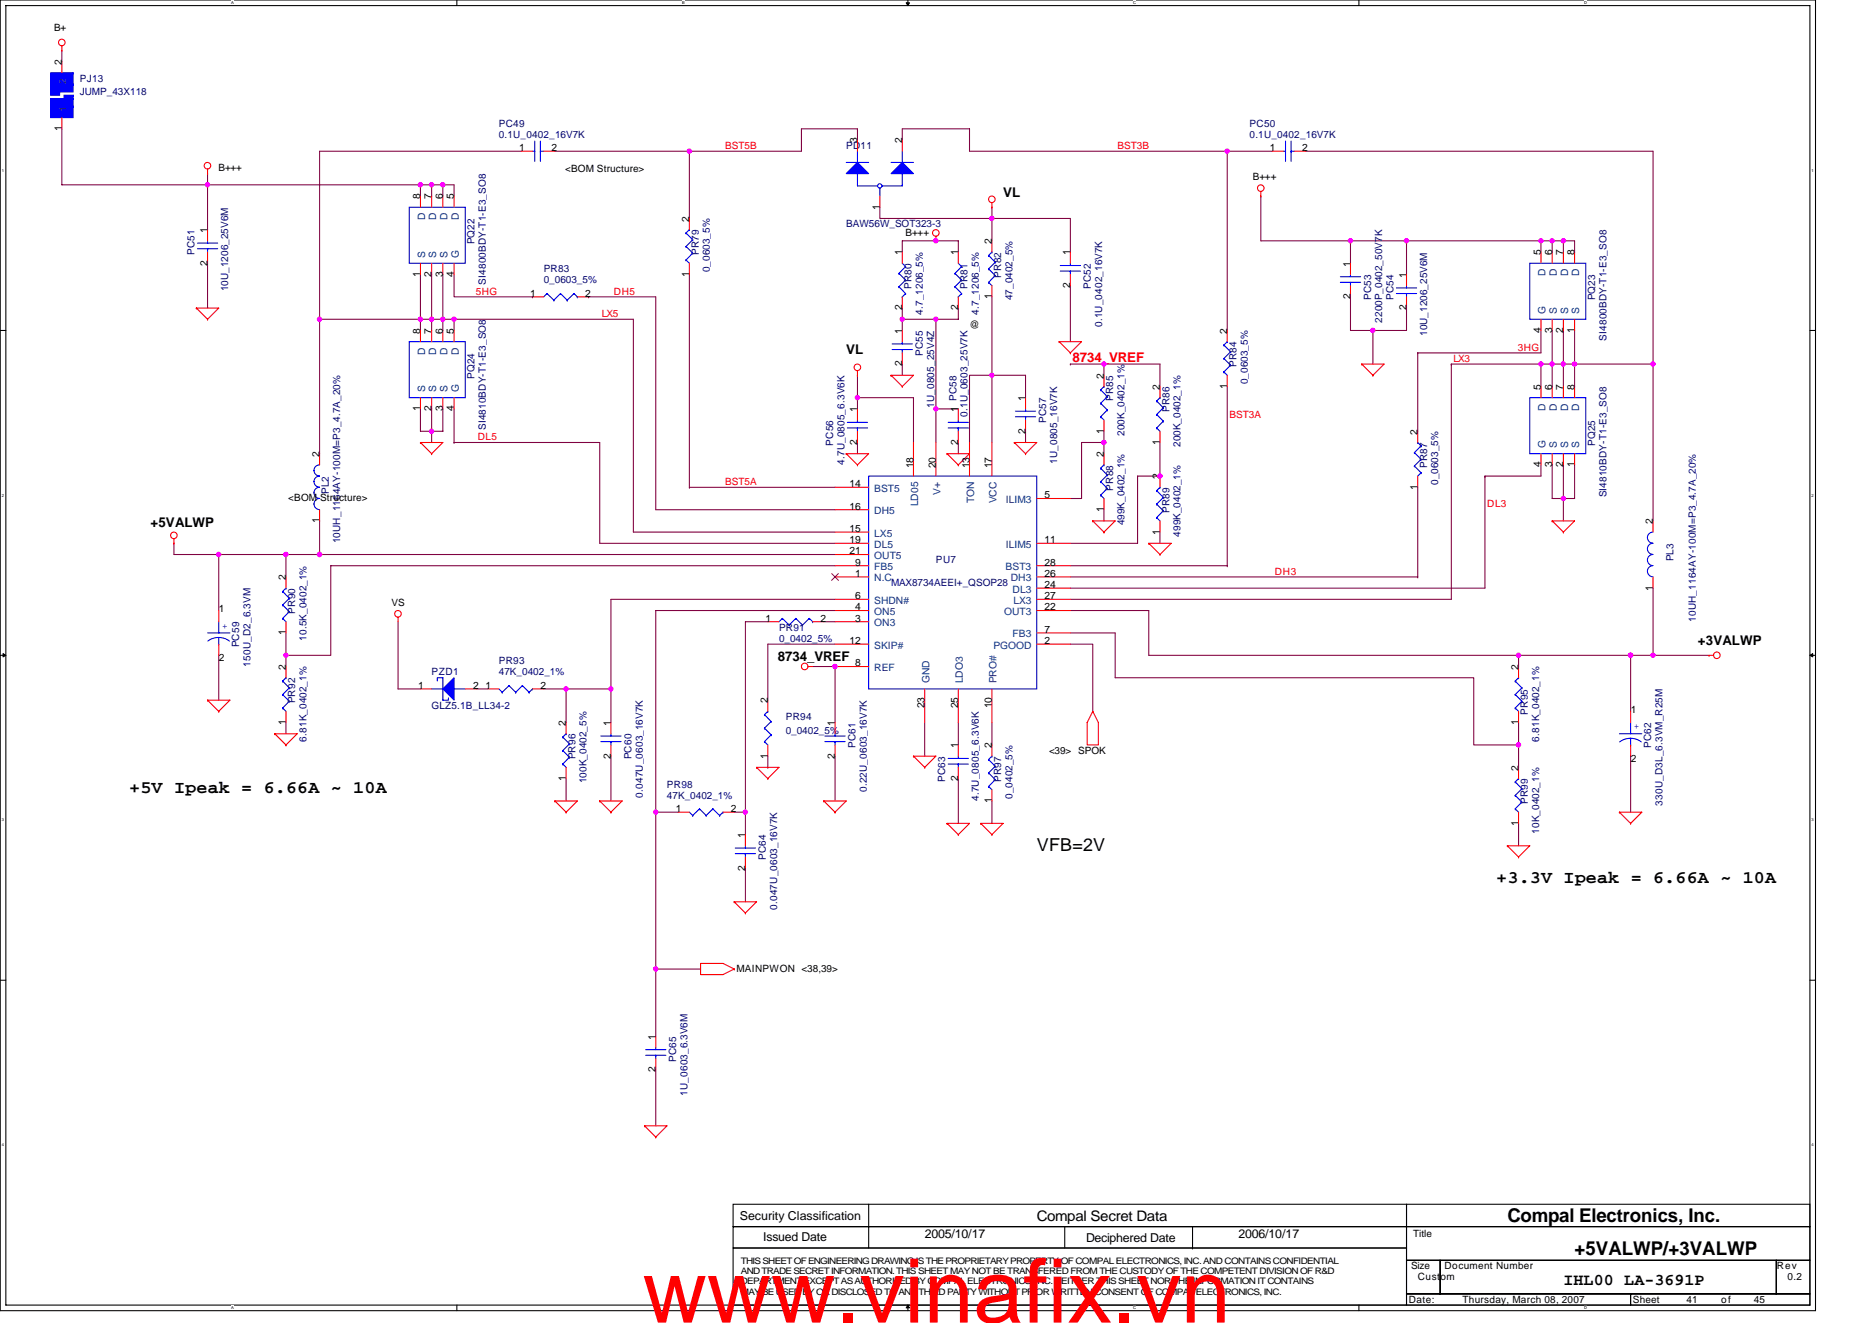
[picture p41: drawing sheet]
<svg xmlns="http://www.w3.org/2000/svg" width="297mm" height="210mm" viewBox="0 0 297 210" stroke-linecap="round" stroke-linejoin="round" font-family="sans-serif">
<defs><g id="words">
<text font-size="14.1" fill="#f00" x="102" y="209.9">www.vinafix.vn</text>
<g font-size="3">
<text x="239.2" y="193.9">Compal Electronics, Inc.</text>
<text x="249.8" y="199.3">+5VALWP/+3VALWP</text>
</g>
<g font-size="2.8">
<text x="20.5" y="125.9">+5V Ipeak = 6.66A ~ 10A</text>
<text x="164.5" y="135">VFB=2V</text>
<text x="237.4" y="140.1">+3.3V Ipeak = 6.66A ~ 10A</text>
</g>
<text font-size="2.6" x="248.1" y="204">IHL00 LA-3691P</text>
<text font-size="2.3" x="164.5" y="193.7">Compal Secret Data</text>
<g font-size="2.1">
<text x="159.2" y="31.3">VL</text>
<text x="134.3" y="56.2">VL</text>
<text x="23.9" y="83.6">+5VALWP</text>
<text x="123.4" y="104.9">8734_VREF</text>
<text x="269.4" y="102.4">+3VALWP</text>
</g>
<text font-size="2.1" fill="#f00" x="170.2" y="57.4">8734_VREF</text>
<g font-size="1.9">
<text x="117.4" y="193.6">Security Classification</text>
<text x="121.1" y="197">Issued Date</text>
<text x="146.7" y="196.4">2005/10/17</text>
<text x="172.3" y="197.2">Deciphered Date</text>
<text x="196.5" y="196.4">2006/10/17</text>
</g>
<g font-size="1.6">
<text x="8.6" y="5">B+</text>
<text x="9.8" y="10.3" transform="rotate(-90 9.8 10.3)">2</text>
<text x="9.8" y="20.8" transform="rotate(-90 9.8 20.8)">1</text>
<text x="82.4" y="24">1</text>
<text x="87.5" y="24">2</text>
<text x="136" y="22.8" transform="rotate(-90 136 22.8)">3</text>
<text x="143.1" y="22.8" transform="rotate(-90 143.1 22.8)">2</text>
<text x="201.5" y="24">1</text>
<text x="206.6" y="24">2</text>
<text x="34.7" y="27.2">B+++</text>
<text x="89.7" y="27.4">&lt;BOM Structure&gt;</text>
<text x="198.8" y="28.6">B+++</text>
<text x="66.7" y="31.6" transform="rotate(-90 66.7 31.6)">8</text>
<text x="68.5" y="31.6" transform="rotate(-90 68.5 31.6)">7</text>
<text x="70.2" y="31.6" transform="rotate(-90 70.2 31.6)">6</text>
<text x="72" y="31.6" transform="rotate(-90 72 31.6)">5</text>
<text x="109.4" y="35.2" transform="rotate(-90 109.4 35.2)">2</text>
<text x="139.6" y="33.3" transform="rotate(-90 139.6 33.3)">1</text>
<text x="32.9" y="37" transform="rotate(-90 32.9 37)">1</text>
<text x="143.1" y="40.5" transform="rotate(-90 143.1 40.5)">1</text>
<text x="143.7" y="37.5">B+++</text>
<text x="152" y="40.5" transform="rotate(-90 152 40.5)">1</text>
<text x="157.4" y="38.8" transform="rotate(-90 157.4 38.8)">2</text>
<text x="169.8" y="40.5" transform="rotate(-90 169.8 40.5)">1</text>
<text x="244.5" y="40.5" transform="rotate(-90 244.5 40.5)">5</text>
<text x="246.3" y="40.5" transform="rotate(-90 246.3 40.5)">6</text>
<text x="248" y="40.5" transform="rotate(-90 248 40.5)">7</text>
<text x="249.8" y="40.5" transform="rotate(-90 249.8 40.5)">8</text>
<text x="32.9" y="42.2" transform="rotate(-90 32.9 42.2)">2</text>
<text x="66.7" y="43.9" transform="rotate(-90 66.7 43.9)">1</text>
<text x="68.5" y="43.9" transform="rotate(-90 68.5 43.9)">2</text>
<text x="70.2" y="43.9" transform="rotate(-90 70.2 43.9)">3</text>
<text x="72" y="43.9" transform="rotate(-90 72 43.9)">4</text>
<text x="84.1" y="47.1">1</text>
<text x="92.9" y="47.1">2</text>
<text x="109.4" y="43.9" transform="rotate(-90 109.4 43.9)">1</text>
<text x="157.4" y="47.5" transform="rotate(-90 157.4 47.5)">1</text>
<text x="169.8" y="45.7" transform="rotate(-90 169.8 45.7)">2</text>
<text x="214.3" y="47.5" transform="rotate(-90 214.3 47.5)">2</text>
<text x="214.3" y="42.3" transform="rotate(-90 214.3 42.3)">1</text>
<text x="223.2" y="44.1" transform="rotate(-90 223.2 44.1)">1</text>
<text x="66.7" y="53" transform="rotate(-90 66.7 53)">8</text>
<text x="68.5" y="53" transform="rotate(-90 68.5 53)">7</text>
<text x="70.2" y="53" transform="rotate(-90 70.2 53)">6</text>
<text x="72" y="53" transform="rotate(-90 72 53)">5</text>
<text x="143.1" y="53" transform="rotate(-90 143.1 53)">1</text>
<text x="143.1" y="49.3" transform="rotate(-90 143.1 49.3)">2</text>
<text x="152" y="49.3" transform="rotate(-90 152 49.3)">2</text>
<text x="153.8" y="52.1">@</text>
<text x="194.7" y="53" transform="rotate(-90 194.7 53)">2</text>
<text x="223.2" y="49.3" transform="rotate(-90 223.2 49.3)">2</text>
<text x="244.5" y="52.8" transform="rotate(-90 244.5 52.8)">4</text>
<text x="246.3" y="52.8" transform="rotate(-90 246.3 52.8)">3</text>
<text x="248" y="52.8" transform="rotate(-90 248 52.8)">2</text>
<text x="249.8" y="52.8" transform="rotate(-90 249.8 52.8)">1</text>
<text x="143.1" y="58.2" transform="rotate(-90 143.1 58.2)">2</text>
<text x="66.7" y="65.3" transform="rotate(-90 66.7 65.3)">1</text>
<text x="68.5" y="65.3" transform="rotate(-90 68.5 65.3)">2</text>
<text x="70.2" y="65.3" transform="rotate(-90 70.2 65.3)">3</text>
<text x="72" y="65.3" transform="rotate(-90 72 65.3)">4</text>
<text x="136" y="65.4" transform="rotate(-90 136 65.4)">1</text>
<text x="152" y="65.4" transform="rotate(-90 152 65.4)">1</text>
<text x="162.7" y="63.6" transform="rotate(-90 162.7 63.6)">1</text>
<text x="175.2" y="60.1" transform="rotate(-90 175.2 60.1)">2</text>
<text x="184" y="61.9" transform="rotate(-90 184 61.9)">2</text>
<text x="194.7" y="61.7" transform="rotate(-90 194.7 61.7)">1</text>
<text x="244.5" y="61.9" transform="rotate(-90 244.5 61.9)">5</text>
<text x="246.3" y="61.9" transform="rotate(-90 246.3 61.9)">6</text>
<text x="248" y="61.9" transform="rotate(-90 248 61.9)">7</text>
<text x="249.8" y="61.9" transform="rotate(-90 249.8 61.9)">8</text>
<text x="136" y="70.6" transform="rotate(-90 136 70.6)">2</text>
<text x="152" y="70.6" transform="rotate(-90 152 70.6)">2</text>
<text x="162.7" y="68.8" transform="rotate(-90 162.7 68.8)">2</text>
<text x="175.2" y="68.8" transform="rotate(-90 175.2 68.8)">1</text>
<text x="184" y="70.6" transform="rotate(-90 184 70.6)">1</text>
<text x="224.9" y="69" transform="rotate(-90 224.9 69)">2</text>
<text x="50.7" y="72.5" transform="rotate(-90 50.7 72.5)">2</text>
<text x="134.8" y="77.3">14</text>
<text x="144.9" y="74.3" transform="rotate(-90 144.9 74.3)">18</text>
<text x="148.5" y="74.3" transform="rotate(-90 148.5 74.3)">20</text>
<text x="153.8" y="74.3" transform="rotate(-90 153.8 74.3)">13</text>
<text x="157.4" y="74.3" transform="rotate(-90 157.4 74.3)">17</text>
<text x="175.2" y="72.5" transform="rotate(-90 175.2 72.5)">2</text>
<text x="184" y="76.1" transform="rotate(-90 184 76.1)">2</text>
<text x="224.9" y="77.7" transform="rotate(-90 224.9 77.7)">1</text>
<text x="244.5" y="74.2" transform="rotate(-90 244.5 74.2)">4</text>
<text x="246.3" y="74.2" transform="rotate(-90 246.3 74.2)">3</text>
<text x="248" y="74.2" transform="rotate(-90 248 74.2)">2</text>
<text x="249.8" y="74.2" transform="rotate(-90 249.8 74.2)">1</text>
<text x="45.7" y="79.5">&lt;BOM Structure&gt;</text>
<text x="50.7" y="83.1" transform="rotate(-90 50.7 83.1)">1</text>
<text x="134.8" y="80.9">16</text>
<text x="165.8" y="79.1">5</text>
<text x="175.2" y="81.3" transform="rotate(-90 175.2 81.3)">1</text>
<text x="262.3" y="83.2" transform="rotate(-90 262.3 83.2)">2</text>
<text x="134.8" y="84.4">15</text>
<text x="134.8" y="86.2">19</text>
<text x="134.8" y="88">21</text>
<text x="135.7" y="89.8">9</text>
<text x="165.8" y="86.2">11</text>
<text x="165.8" y="89.8">28</text>
<text x="184" y="84.8" transform="rotate(-90 184 84.8)">1</text>
<text x="45.4" y="92.1" transform="rotate(-90 45.4 92.1)">2</text>
<text x="135.7" y="95.1">6</text>
<text x="135.7" y="91.5">1</text>
<text x="165.8" y="91.5">26</text>
<text x="165.8" y="95.1">27</text>
<text x="165.8" y="93.3">24</text>
<text x="262.3" y="93.7" transform="rotate(-90 262.3 93.7)">1</text>
<text x="34.7" y="97.1">1</text>
<text x="45.4" y="100.8" transform="rotate(-90 45.4 100.8)">1</text>
<text x="62.1" y="96.2">VS</text>
<text x="121.5" y="98.7">1</text>
<text x="130.2" y="98.7">2</text>
<text x="135.7" y="96.9">4</text>
<text x="135.7" y="98.7">3</text>
<text x="165.8" y="96.9">22</text>
<text x="165.8" y="100.4">7</text>
<text x="34.7" y="104.9">2</text>
<text x="45.4" y="106.3" transform="rotate(-90 45.4 106.3)">2</text>
<text x="134.8" y="102.2">12</text>
<text x="135.7" y="105.8">8</text>
<text x="165.8" y="102.2">2</text>
<text x="240.9" y="106.3" transform="rotate(-90 240.9 106.3)">2</text>
<text x="66.4" y="109.3">1</text>
<text x="75.1" y="109.3">2</text>
<text x="77" y="109.3">1</text>
<text x="85.7" y="109.3">2</text>
<text x="121.8" y="111.7" transform="rotate(-90 121.8 111.7)">2</text>
<text x="146.7" y="112.4" transform="rotate(-90 146.7 112.4)">23</text>
<text x="152" y="112.4" transform="rotate(-90 152 112.4)">25</text>
<text x="157.4" y="112.4" transform="rotate(-90 157.4 112.4)">10</text>
<text x="258.8" y="113.1">1</text>
<text x="45.4" y="115.1" transform="rotate(-90 45.4 115.1)">1</text>
<text x="89.8" y="115.2" transform="rotate(-90 89.8 115.2)">2</text>
<text x="96.9" y="115.2" transform="rotate(-90 96.9 115.2)">1</text>
<text x="132.5" y="115.2" transform="rotate(-90 132.5 115.2)">1</text>
<text x="152" y="118.8" transform="rotate(-90 152 118.8)">1</text>
<text x="157.4" y="118.8" transform="rotate(-90 157.4 118.8)">2</text>
<text x="166.5" y="119.7">&lt;39&gt; SPOK</text>
<text x="240.9" y="115.1" transform="rotate(-90 240.9 115.1)">1</text>
<text x="89.8" y="124" transform="rotate(-90 89.8 124)">1</text>
<text x="96.9" y="120.4" transform="rotate(-90 96.9 120.4)">2</text>
<text x="121.8" y="120.4" transform="rotate(-90 121.8 120.4)">1</text>
<text x="132.5" y="120.4" transform="rotate(-90 132.5 120.4)">2</text>
<text x="152" y="124" transform="rotate(-90 152 124)">2</text>
<text x="240.9" y="122.3" transform="rotate(-90 240.9 122.3)">2</text>
<text x="258.8" y="120.9">2</text>
<text x="107.2" y="128.9">1</text>
<text x="116" y="128.9">2</text>
<text x="157.4" y="127.5" transform="rotate(-90 157.4 127.5)">1</text>
<text x="240.9" y="131.1" transform="rotate(-90 240.9 131.1)">1</text>
<text x="118.3" y="133" transform="rotate(-90 118.3 133)">1</text>
<text x="118.3" y="138.2" transform="rotate(-90 118.3 138.2)">2</text>
<text x="116.9" y="154.3">MAINPWON &lt;38,39&gt;</text>
<text x="104" y="165" transform="rotate(-90 104 165)">1</text>
<text x="104" y="170.2" transform="rotate(-90 104 170.2)">2</text>
<text x="224.2" y="196.3">Title</text>
<text x="223.9" y="201.4">Size</text>
<text x="225" y="203.2">Custom</text>
<text x="229.2" y="201.4">Document Number</text>
<text x="281.9" y="201.4">Rev</text>
<text x="283.7" y="203.2">0.2</text>
<text x="223.5" y="206.8">Date:</text>
<text x="232.1" y="206.8">Thursday, March 08, 2007</text>
<text x="259.1" y="206.8">Sheet</text>
<text x="267.6" y="206.8">41</text>
<text x="273.1" y="206.8">of</text>
<text x="278.3" y="206.8">45</text>
</g>
<g font-size="1.6" fill="#004080">
<text x="10.6" y="17.8" transform="rotate(-90 10.6 17.8)">1</text>
<text x="10.6" y="13.4" transform="rotate(-90 10.6 13.4)">2</text>
<text x="67.5" y="35" transform="rotate(-90 67.5 35)">D</text>
<text x="69.2" y="35" transform="rotate(-90 69.2 35)">D</text>
<text x="71" y="35" transform="rotate(-90 71 35)">D</text>
<text x="72.8" y="35" transform="rotate(-90 72.8 35)">D</text>
<text x="67.5" y="40.9" transform="rotate(-90 67.5 40.9)">S</text>
<text x="69.2" y="40.9" transform="rotate(-90 69.2 40.9)">S</text>
<text x="71" y="40.9" transform="rotate(-90 71 40.9)">S</text>
<text x="72.8" y="40.9" transform="rotate(-90 72.8 40.9)">G</text>
<text x="245.3" y="43.9" transform="rotate(-90 245.3 43.9)">D</text>
<text x="247" y="43.9" transform="rotate(-90 247 43.9)">D</text>
<text x="248.8" y="43.9" transform="rotate(-90 248.8 43.9)">D</text>
<text x="250.6" y="43.9" transform="rotate(-90 250.6 43.9)">D</text>
<text x="245.3" y="49.8" transform="rotate(-90 245.3 49.8)">G</text>
<text x="247" y="49.8" transform="rotate(-90 247 49.8)">S</text>
<text x="248.8" y="49.8" transform="rotate(-90 248.8 49.8)">S</text>
<text x="250.6" y="49.8" transform="rotate(-90 250.6 49.8)">S</text>
<text x="67.5" y="56.3" transform="rotate(-90 67.5 56.3)">D</text>
<text x="69.2" y="56.3" transform="rotate(-90 69.2 56.3)">D</text>
<text x="71" y="56.3" transform="rotate(-90 71 56.3)">D</text>
<text x="72.8" y="56.3" transform="rotate(-90 72.8 56.3)">D</text>
<text x="67.5" y="62.2" transform="rotate(-90 67.5 62.2)">S</text>
<text x="69.2" y="62.2" transform="rotate(-90 69.2 62.2)">S</text>
<text x="71" y="62.2" transform="rotate(-90 71 62.2)">S</text>
<text x="72.8" y="62.2" transform="rotate(-90 72.8 62.2)">G</text>
<text x="245.3" y="65.2" transform="rotate(-90 245.3 65.2)">D</text>
<text x="247" y="65.2" transform="rotate(-90 247 65.2)">D</text>
<text x="248.8" y="65.2" transform="rotate(-90 248.8 65.2)">D</text>
<text x="250.6" y="65.2" transform="rotate(-90 250.6 65.2)">D</text>
<text x="245.3" y="71.1" transform="rotate(-90 245.3 71.1)">G</text>
<text x="247" y="71.1" transform="rotate(-90 247 71.1)">S</text>
<text x="248.8" y="71.1" transform="rotate(-90 248.8 71.1)">S</text>
<text x="250.6" y="71.1" transform="rotate(-90 250.6 71.1)">S</text>
<text x="138.7" y="78.1">BST5</text>
<text x="138.7" y="81.6">DH5</text>
<text x="145.7" y="80.4" transform="rotate(-90 145.7 80.4)">LD05</text>
<text x="149.2" y="78.5" transform="rotate(-90 149.2 78.5)">V+</text>
<text x="154.6" y="79.9" transform="rotate(-90 154.6 79.9)">TON</text>
<text x="158.1" y="79.9" transform="rotate(-90 158.1 79.9)">VCC</text>
<text x="159.6" y="79.8">ILIM3</text>
<text x="138.7" y="85.2">LX5</text>
<text x="138.7" y="87">DL5</text>
<text x="138.7" y="88.7">OUT5</text>
<text x="159.6" y="87">ILIM5</text>
<text x="138.7" y="90.5">FB5</text>
<text x="138.7" y="95.8">SHDN#</text>
<text x="138.7" y="92.3">N.C.</text>
<text x="159.6" y="90.5">BST3</text>
<text x="160.4" y="92.3">DH3</text>
<text x="160.7" y="94.1">DL3</text>
<text x="160.8" y="95.8">LX3</text>
<text x="138.7" y="97.6">ON5</text>
<text x="138.7" y="99.4">ON3</text>
<text x="159.3" y="97.6">OUT3</text>
<text x="160.7" y="101.2">FB3</text>
<text x="138.7" y="103">SKIP#</text>
<text x="138.7" y="106.5">REF</text>
<text x="157.6" y="103">PGOOD</text>
<text x="147.5" y="108.5" transform="rotate(-90 147.5 108.5)">GND</text>
<text x="152.8" y="108.5" transform="rotate(-90 152.8 108.5)">LDO3</text>
<text x="158.1" y="108.5" transform="rotate(-90 158.1 108.5)">PRO#</text>
</g>
<g font-size="1.6" fill="#000080">
<text x="12.7" y="13">PJ13</text>
<text x="12.7" y="15.1">JUMP_43X118</text>
<text x="79.2" y="20.1">PC49</text>
<text x="79.2" y="21.9">0.1U_0402_16V7K</text>
<text x="134.3" y="23.6">PD11</text>
<text x="198.3" y="20.1">PC50</text>
<text x="198.3" y="21.9">0.1U_0402_16V7K</text>
<text x="30.9" y="40.5" transform="rotate(-90 30.9 40.5)">PC51</text>
<text x="75.3" y="38.8" transform="rotate(-90 75.3 38.8)">PQ22</text>
<text x="110.9" y="40.5" transform="rotate(-90 110.9 40.5)">PR79</text>
<text x="134.3" y="36.1">BAW56W_SOT323-3</text>
<text x="36.2" y="46.2" transform="rotate(-90 36.2 46.2)">10U_1206_25V6M</text>
<text x="77.1" y="45.2" transform="rotate(-90 77.1 45.2)">SI4800BDY-T1-E3_SO8</text>
<text x="86.3" y="43.2">PR83</text>
<text x="86.3" y="45">0_0603_5%</text>
<text x="112.6" y="43.2" transform="rotate(-90 112.6 43.2)">0_0603_5%</text>
<text x="144.6" y="45.9" transform="rotate(-90 144.6 45.9)">PR80</text>
<text x="153.5" y="45.9" transform="rotate(-90 153.5 45.9)">PR81</text>
<text x="158.9" y="44.1" transform="rotate(-90 158.9 44.1)">PR82</text>
<text x="160.7" y="47.6" transform="rotate(-90 160.7 47.6)">47_0402_5%</text>
<text x="173.1" y="45.9" transform="rotate(-90 173.1 45.9)">PC52</text>
<text x="217.5" y="47.6" transform="rotate(-90 217.5 47.6)">PC53</text>
<text x="221.1" y="47.6" transform="rotate(-90 221.1 47.6)">PC54</text>
<text x="253.1" y="47.6" transform="rotate(-90 253.1 47.6)">PQ23</text>
<text x="146.4" y="50" transform="rotate(-90 146.4 50)">4.7_1206_5%</text>
<text x="155.3" y="50" transform="rotate(-90 155.3 50)">4.7_1206_5%</text>
<text x="174.9" y="51.9" transform="rotate(-90 174.9 51.9)">0.1U_0402_16V7K</text>
<text x="219.3" y="51.2" transform="rotate(-90 219.3 51.2)">2200P_0402_50V7K</text>
<text x="226.4" y="53.3" transform="rotate(-90 226.4 53.3)">10U_1206_25V6M</text>
<text x="146.4" y="56.5" transform="rotate(-90 146.4 56.5)">PC55</text>
<text x="196.2" y="58.3" transform="rotate(-90 196.2 58.3)">PR84</text>
<text x="254.9" y="54.1" transform="rotate(-90 254.9 54.1)">SI4800BDY-T1-E3_SO8</text>
<text x="75.3" y="60.1" transform="rotate(-90 75.3 60.1)">PQ24</text>
<text x="148.2" y="64.7" transform="rotate(-90 148.2 64.7)">1U_0805_25V4Z</text>
<text x="151.8" y="63.6" transform="rotate(-90 151.8 63.6)">PC58</text>
<text x="176.7" y="63.6" transform="rotate(-90 176.7 63.6)">PR85</text>
<text x="185.5" y="65.4" transform="rotate(-90 185.5 65.4)">PR86</text>
<text x="198" y="61" transform="rotate(-90 198 61)">0_0603_5%</text>
<text x="77.1" y="68.3" transform="rotate(-90 77.1 68.3)">SI4810BDY-T1-E3_SO8</text>
<text x="132.2" y="70.8" transform="rotate(-90 132.2 70.8)">PC56</text>
<text x="153.5" y="66.1" transform="rotate(-90 153.5 66.1)">0.1U_0603_25V7K</text>
<text x="166" y="67.2" transform="rotate(-90 166 67.2)">PC57</text>
<text x="178.4" y="69.2" transform="rotate(-90 178.4 69.2)">200K_0402_1%</text>
<text x="187.3" y="71" transform="rotate(-90 187.3 71)">200K_0402_1%</text>
<text x="253.1" y="70.8" transform="rotate(-90 253.1 70.8)">PQ25</text>
<text x="134" y="73.8" transform="rotate(-90 134 73.8)">4.7U_0805_6.3V6K</text>
<text x="167.8" y="73.6" transform="rotate(-90 167.8 73.6)">1U_0805_16V7K</text>
<text x="176.7" y="77.9" transform="rotate(-90 176.7 77.9)">PR88</text>
<text x="226.4" y="74.3" transform="rotate(-90 226.4 74.3)">PR87</text>
<text x="228.2" y="77" transform="rotate(-90 228.2 77)">0_0603_5%</text>
<text x="52.2" y="78.4" transform="rotate(-90 52.2 78.4)">PL2</text>
<text x="178.4" y="83.4" transform="rotate(-90 178.4 83.4)">499K_0402_1%</text>
<text x="185.5" y="81.4" transform="rotate(-90 185.5 81.4)">PR89</text>
<text x="254.9" y="79" transform="rotate(-90 254.9 79)">SI4810BDY-T1-E3_SO8</text>
<text x="54" y="86.2" transform="rotate(-90 54 86.2)">10UH_1164AY-100M=P3_4.7A_20%</text>
<text x="148.5" y="89.4">PU7</text>
<text x="187.3" y="85.2" transform="rotate(-90 187.3 85.2)">499K_0402_1%</text>
<text x="265.6" y="89.1" transform="rotate(-90 265.6 89.1)">PL3</text>
<text x="141.4" y="93">MAX8734AEEI+_QSOP28</text>
<text x="46.9" y="97.4" transform="rotate(-90 46.9 97.4)">PR90</text>
<text x="48.6" y="101.7" transform="rotate(-90 48.6 101.7)">10.5K_0402_1%</text>
<text x="123.6" y="100.1">PR91</text>
<text x="123.6" y="101.9">0_0402_5%</text>
<text x="269.1" y="98.7" transform="rotate(-90 269.1 98.7)">10UH_1164AY-100M=P3_4.7A_20%</text>
<text x="38" y="102.8" transform="rotate(-90 38 102.8)">PC59</text>
<text x="39.7" y="105.8" transform="rotate(-90 39.7 105.8)">150U_D2_6.3VM</text>
<text x="68.5" y="107.2">PZD1</text>
<text x="79.2" y="105.4">PR93</text>
<text x="79.2" y="107.2">47K_0402_1%</text>
<text x="46.9" y="111.7" transform="rotate(-90 46.9 111.7)">PR92</text>
<text x="68.5" y="112.5">GLZ5.1B_LL34-2</text>
<text x="242.4" y="113.4" transform="rotate(-90 242.4 113.4)">PR95</text>
<text x="48.6" y="117.7" transform="rotate(-90 48.6 117.7)">6.81K_0402_1%</text>
<text x="124.7" y="116.5">0_0402_5%</text>
<text x="124.7" y="114.3">PR94</text>
<text x="135.8" y="118.8" transform="rotate(-90 135.8 118.8)">PC61</text>
<text x="244.2" y="117.7" transform="rotate(-90 244.2 117.7)">6.81K_0402_1%</text>
<text x="262" y="118.8" transform="rotate(-90 262 118.8)">PC62</text>
<text x="91.3" y="120.5" transform="rotate(-90 91.3 120.5)">PR96</text>
<text x="93.1" y="124.3" transform="rotate(-90 93.1 124.3)">100K_0402_5%</text>
<text x="100.2" y="120.5" transform="rotate(-90 100.2 120.5)">PC60</text>
<text x="105.8" y="125">PR98</text>
<text x="137.5" y="125.7" transform="rotate(-90 137.5 125.7)">0.22U_0603_16V7K</text>
<text x="150" y="124.1" transform="rotate(-90 150 124.1)">PC63</text>
<text x="158.9" y="124.1" transform="rotate(-90 158.9 124.1)">PR97</text>
<text x="102" y="126.6" transform="rotate(-90 102 126.6)">0.047U_0603_16V7K</text>
<text x="105.8" y="126.8">47K_0402_1%</text>
<text x="155.3" y="127.1" transform="rotate(-90 155.3 127.1)">4.7U_0805_6.3V6K</text>
<text x="160.7" y="126.8" transform="rotate(-90 160.7 126.8)">0_0402_5%</text>
<text x="242.4" y="127.7" transform="rotate(-90 242.4 127.7)">PR99</text>
<text x="263.8" y="127.8" transform="rotate(-90 263.8 127.8)">330U_D3L_6.3VM_R25M</text>
<text x="121.5" y="136.5" transform="rotate(-90 121.5 136.5)">PC64</text>
<text x="244.2" y="132.3" transform="rotate(-90 244.2 132.3)">10K_0402_1%</text>
<text x="123.3" y="144.4" transform="rotate(-90 123.3 144.4)">0.047U_0603_16V7K</text>
<text x="107.3" y="168.6" transform="rotate(-90 107.3 168.6)">PC65</text>
<text x="109.1" y="173.9" transform="rotate(-90 109.1 173.9)">1U_0603_6.3V6M</text>
</g>
<g font-size="1.6" fill="#f00">
<text x="115.1" y="23.6">BST5B</text>
<text x="177.3" y="23.6">BST3B</text>
<text x="75.5" y="46.8">5HG</text>
<text x="97.4" y="46.8">DH5</text>
<text x="95.5" y="50.3">LX5</text>
<text x="230.6" y="57.4">LX3</text>
<text x="240.9" y="55.6">3HG</text>
<text x="75.8" y="69.9">DL5</text>
<text x="195.1" y="66.3">BST3A</text>
<text x="115.1" y="77">BST5A</text>
<text x="236" y="80.5">DL3</text>
<text x="202.3" y="91.2">DH3</text>
</g>
<g font-size="1.6" fill="#00f">
<text x="35.2" y="99.8">+</text>
<text x="259.3" y="115.8">+</text>
</g>
<g font-size="1.4">
<text x="117.6" y="200.6">THIS SHEET OF ENGINEERING DRAWING IS THE PROPRIETARY PROPERTY OF COMPAL ELECTRONICS, INC. AND CONTAINS CONFIDENTIAL</text>
<text x="117.6" y="202.2">AND TRADE SECRET INFORMATION. THIS SHEET MAY NOT BE TRANSFERED FROM THE CUSTODY OF THE COMPETENT DIVISION OF R&amp;D</text>
<text x="117.6" y="203.8">DEPARTMENT EXCEPT AS AUTHORIZED BY COMPAL ELECTRONICS, INC. NEITHER THIS SHEET NOR THE INFORMATION IT CONTAINS</text>
<text x="117.6" y="205.5">MAY BE USED BY OR DISCLOSED TO ANY THIRD PARTY WITHOUT PRIOR WRITTEN CONSENT OF COMPAL ELECTRONICS, INC.</text>
</g>
<g font-size=".6">
<text x="36.7" y=".7">A</text>
<text x="108.3" y=".7">B</text>
<text x="179.8" y=".7">C</text>
<text x="251.4" y=".7">D</text>
<text x=".3" y="27.2">1</text>
<text x="287.4" y="27.2">1</text>
<text x=".3" y="78.8">2</text>
<text x="287.4" y="78.8">2</text>
<text x=".3" y="130.4">3</text>
<text x="287.4" y="130.4">3</text>
<text x=".3" y="181.9">4</text>
<text x="287.4" y="181.9">4</text>
<text x="36.7" y="207.8">A</text>
<text x="179.8" y="207.8">C</text>
<text x="251.4" y="207.8">D</text>
</g>
</g></defs>
<path d="M0 0h288.1v208h-288.1zM.9 .9h286.3v206.2h-286.3z" fill="none" stroke="#000" stroke-width=".17"/>
<g fill="#fff">
<path d="M36.7 .1h.4v.7h-.4z"/>
<path d="M36.7 207.2h.4v.7h-.4z"/>
</g>
<path d="M72.5 0v.9M72.5 207.1v.9" fill="none" stroke="#000" stroke-width=".17"/>
<g fill="#fff">
<path d="M108.3 .1h.4v.7h-.4z"/>
<path d="M108.3 207.2h.4v.7h-.4z"/>
</g>
<path d="M144.1 0v.9M144.1 207.1v.9" fill="none" stroke="#000" stroke-width=".17"/>
<path d="M143.8 .4h.5l-.2 .5zM144.1 207.1l.2 .5h-.5z" fill="#000" stroke="#000" stroke-width=".16"/>
<g fill="#fff">
<path d="M179.8 .1h.5v.7h-.5z"/>
<path d="M179.8 207.2h.5v.7h-.5z"/>
</g>
<path d="M215.6 0v.9M215.6 207.1v.9" fill="none" stroke="#000" stroke-width=".17"/>
<g fill="#fff">
<path d="M251.4 .1h.4v.7h-.4z"/>
<path d="M251.4 207.2h.4v.7h-.4z"/>
<path d="M.3 26.7h.3v.7h-.3z"/>
<path d="M287.4 26.7h.4v.7h-.4z"/>
<path d="M.3 78.2h.3v.7h-.3z"/>
<path d="M287.4 78.2h.4v.7h-.4z"/>
</g>
<path d="M0 52.5h.9M287.2 52.5h.9" fill="none" stroke="#000" stroke-width=".17"/>
<g fill="#fff">
<path d="M.3 129.8h.3v.7h-.3z"/>
<path d="M287.4 129.8h.4v.7h-.4z"/>
</g>
<path d="M0 104h.9M287.2 104h.9" fill="none" stroke="#000" stroke-width=".17"/>
<path d="M.5 103.7l.4 .3-.4 .3zM287.2 104l.4-.3v.6z" fill="#000" stroke="#000" stroke-width=".16"/>
<g fill="#fff">
<path d="M.3 181.4h.3v.7h-.3z"/>
<path d="M287.4 181.4h.4v.7h-.4z"/>
</g>
<g fill="none" stroke="#000" stroke-width=".17">
<path d="M0 155.6h.9M287.2 155.6h.9M116.3 191.1h106.9v3.6h-106.9zM116.3 194.7h106.9v3.4h-106.9zM116.3 198.1h106.9v9h-106.9zM137.8 194.7h.1M137.8 194.7v3.4M137.8 191.1v3.6M168.9 194.7v3.4M189.2 198.1h.1M189.2 194.7v3.4M223.2 191.1h64v3.6h-64z"/>
<path d="M223.2 194.7h64v5.3h-64zM223.2 200h5.3v5.4h-5.3zM223.2 205.4h35.5v1.7h-35.5zM228.5 200h53.4v5.4h-53.4zM258.7 205.4h28.5v1.7h-28.5zM281.9 200h5.3v5.4h-5.3z"/>
</g>
<g fill="none" stroke="#800040" stroke-width=".17">
<path d="M9.8 8v1.8M9.8 20.4v8.9h23.1M32.9 29.3h33.8M32.9 27.6v1.7M32.9 29.3v7.1M66.7 29.3v1.8M66.7 29.3h1.8M68.5 29.3v1.8M68.5 29.3h1.8M70.3 29.3h1.7v1.8M70.3 29.3v1.8M82.7 24h-32v26.7"/>
<path d="M88.1 24h21.3M109.4 24v10.7M109.4 24h.1M136.1 22.2v-1.8h-8.9v3.6h-17.8M139.6 32.9v1.8h30.2v5.3M143.2 22.2v-1.8h10.6v3.6h40.9M157.4 32.9v5.3M194.7 24h.1M194.7 24v28.5M194.7 24h7.1M200.1 31.1v7.1h14.2M207.2 24h55.1v33.8"/>
<path d="M214.3 38.2h8.9M214.3 38.2v3.6M223.2 38.2v5.4M223.2 38.2h21.3M244.5 38.2v1.8M244.5 38.2h1.8M246.3 38.2h1.8M246.3 38.2v1.8M248.1 38.2h1.7v1.8M248.1 38.2v1.8M32.9 41.8v7.1M50.7 50.7v21.3"/>
<path d="M50.7 50.7h16M66.7 43.6v7.1M66.7 50.7v1.8M66.7 50.7h1.8M68.5 43.6v7.1M68.5 50.7v1.8M68.5 50.7h1.8M70.3 43.6v7.1M70.3 50.7v1.8M70.3 50.7h1.7M72 50.7h28.5v33.8h32M72 50.7h.1"/>
<path d="M72 43.6v3.5h12.5M72 50.7v1.8M84.5 47.1h.1M93.4 47.1h10.7v33.8h28.4M93.4 47.1h.1M109.4 43.6v33.7M136.1 59.6v3.5M143.2 50.7h5.3M143.2 57.8v1.8M143.2 50.7v1.8M143.2 48.9v1.8M143.2 40v-1.8h8.9v1.8"/>
<path d="M148.5 50.7v14.2M152.1 48.9v1.8h-3.6M157.4 47.1v12.5M157.4 59.6v10.6M157.4 59.6h-3.6v10.6M157.4 59.6h5.3v3.5M169.8 45.3v8.9M169.8 57.8h.1M169.8 57.8h5.4M175.2 57.8h8.9v3.5M175.2 57.8v1.8M214.3 47.1v5.4h3.5"/>
<path d="M217.8 52.5v5.3M223.2 48.9v3.6h-5.4M225 56v12.5M225 56h.1M230.3 57.8h.1M230.3 57.8v37.3h-60.5M230.3 57.8h14.2M244.5 52.5v3.5h-19.5M246.3 52.5v5.3h1.8M248.1 52.5v5.3M248.1 57.8h1.7M248.1 57.8v3.5"/>
<path d="M249.8 52.5v5.3M249.8 57.8v3.5M249.8 57.8h12.5M262.3 57.8v24.9M66.7 64.9v3.6h1.8M68.5 64.9v3.6M68.5 68.5v1.7M70.3 64.9v3.6h-1.8M72 70.2h23.2v16h37.3M72 70.2h.1M72 64.9v5.3M109.4 77.3h.1"/>
<path d="M109.4 77.3h23.1M136.1 63.1h8.8v7.1M136.1 63.1v1.8M136.1 70.2v1.8M148.5 64.9v5.3M148.5 64.9h3.6M152.1 70.2v1.8M162.7 68.5v1.7M175.2 70.2h-3.6v8.9h-1.8M175.2 68.5v1.7M175.2 70.2v1.8M184.1 70.2v5.4h-3.6v10.6h-10.7"/>
<path d="M194.7 61.3v28.5M225 77.3v14.3M235.6 75.6v17.7h-65.8M235.6 75.6h.1M244.5 73.8v1.8h-8.9M244.5 61.3v-3.5h1.8v3.5M246.3 73.8v5.3h1.8M248.1 73.8v5.3M248.1 79.1v3.6M249.8 73.8v5.3h-1.7M27.6 86.2v1.8h7.1v8.9M34.7 88h10.7"/>
<path d="M45.4 88h5.3M45.4 88v3.6M50.7 82.7v5.3M50.7 88h81.8M63.2 98.7v10.6h3.5M121.8 98.7h-3.5v30.2M130.7 98.7h1.8M132.5 96.9h-28.4v32M132.5 95.1h-35.6v14.2M132.5 89.8h-80v14.2h-7.1M169.8 96.9h12.5v7.1h58.7M169.8 89.8h24.9"/>
<path d="M169.8 91.6h55.2M175.2 80.9v1.8M184.1 84.5v1.7M194.7 89.8h.1M225 91.6h.1M262.3 93.3v10.7M34.7 104v7.1M45.4 114.7v1.8M45.4 100.5v5.3M75.6 109.3h1.8M86.3 109.3h3.5v5.4M89.8 109.3h7.1"/>
<path d="M96.9 109.3v5.4M128.9 105.8h3.6v8.9M132.5 102.2h-10.7v8.9M146.7 114.7v5.3M152.1 114.7v3.5M157.4 114.7v3.5M169.8 100.5h7.2v7.1h56.8v10.6h7.2M169.8 102.2h3.6v10.7M241 104v1.8M241 114.7v3.5M241 104h17.7M241 118.2v3.6"/>
<path d="M258.7 104v8.9M258.7 104h3.6M262.3 104h8.9M89.8 123.6v3.5M96.9 120v7.1M104.1 128.9h3.5M104.1 128.9v24.9M116.5 128.9h1.8v3.6M118.3 137.8v5.3M121.8 121.8h.1M121.8 120v1.8M132.5 120v7.1"/>
<path d="M152.1 123.6v7.1M157.4 127.1v3.6M241 130.7v3.5M258.7 120v8.9M104.1 153.8h7.1M104.1 153.8v10.7M104.1 169.8v8.9"/>
</g>
<g fill="none" stroke="#f00" stroke-width=".17">
<path d="M9.8 8h.1M9.8 7.3v.7M9.8 9.8v1.8M9.8 18.7v1.7M32.9 27.6h.1M32.9 26.8v.8M32.9 36.4v1.8M66.7 31.1v1.8M68.5 31.1v1.8M70.3 31.1v1.8M72 31.1v1.8M82.7 24h1.8"/>
<path d="M86.3 24h1.8M109.4 34.7v1.7M136.1 22.2v1.8M139.6 31.1v1.8M143.2 22.2v1.8M148.5 38.2h.1M148.5 37.5v.7M157.4 32.9h.1M157.4 32.2v.7M157.4 38.2v1.8M200.1 31.1h.1M200.1 30.4v.7"/>
<path d="M201.8 24h1.8M205.4 24h1.8M31.2 48.9h3.5l-1.8 1.8M31.2 48.9h.1M31.2 48.9l1.7 1.8M32.9 50.7h.1M32.9 40v1.8M66.7 41.8v1.8M66.7 52.5v1.7M68.5 41.8v1.8M68.5 52.5v1.7M70.3 41.8v1.8"/>
<path d="M70.3 52.5v1.7M72 41.8v1.8M72 52.5v1.7M84.5 47.1h1.8M91.6 47.1h1.8M109.4 41.8v1.8M136.1 59.6h.1M136.1 58.8v.8M141.4 59.6h3.5l-1.7 1.7M141.4 59.6h.1M141.4 59.6l1.8 1.7M143.2 40v1.8"/>
<path d="M143.2 47.1v1.8M143.2 52.5v1.7M143.2 56v1.8M152.1 40v1.8M152.1 47.1v1.8M157.4 45.3v1.8M168.1 54.2h3.5l-1.8 1.8M168.1 54.2h.1M168.1 54.2l1.7 1.8M169.8 56h.1M169.8 40v1.8M169.8 43.6v1.7"/>
<path d="M175.2 59.6v1.7M194.7 52.5v1.7M194.7 59.6v1.7M214.3 41.8v1.8M214.3 45.3v1.8M216.1 57.8h3.5l-1.8 1.8M216.1 57.8h.1M216.1 57.8l1.7 1.8M217.8 59.6h.1M223.2 43.6v1.7M223.2 47.1v1.8M244.5 40v1.8"/>
<path d="M244.5 50.7v1.8M246.3 40v1.8M246.3 50.7v1.8M248.1 40v1.8M248.1 50.7v1.8M249.8 40v1.8M249.8 50.7v1.8M50.7 72v1.8M66.7 70.2h3.6l-1.8 1.8M66.7 70.2h.1M66.7 70.2l1.8 1.8M66.7 63.1v1.8"/>
<path d="M68.5 72h.1M68.5 63.1v1.8M70.3 63.1v1.8M72 63.1v1.8M132.5 77.3h5.3M134.3 72h3.5l-1.7 1.8M134.3 72h.1M134.3 72l1.8 1.8M136.1 73.8h.1M136.1 64.9v1.8M136.1 68.5v1.7M143.2 61.3h.1"/>
<path d="M144.9 70.2v5.4M148.5 70.2v5.4M150.3 72h3.5l-1.7 1.8M150.3 72h.1M150.3 72l1.8 1.8M152.1 73.8h.1M152.1 64.9v1.8M152.1 68.5v1.7M153.8 70.2v5.4M157.4 70.2v5.4M160.9 70.2h3.6l-1.8 1.8M160.9 70.2h.1"/>
<path d="M160.9 70.2l1.8 1.8M162.7 72h.1M162.7 63.1v1.8M162.7 66.7v1.8M164.5 79.1h5.3M175.2 66.7v1.8M175.2 72v1.8M175.2 79.1v1.8M184.1 61.3v1.8M184.1 68.5v1.7M184.1 75.6v1.7M225 68.5v1.7"/>
<path d="M225 75.6v1.7M244.5 61.3v1.8M244.5 72v1.8M246.3 61.3v1.8M246.3 72v1.8M248.1 61.3v1.8M248.1 72v1.8M249.8 61.3v1.8M249.8 72v1.8M27.6 86.2h.1M27.6 85.5v.7M34.7 96.9v1.8"/>
<path d="M45.4 91.6v1.7M45.4 98.7v1.8M50.7 80.9v1.8M63.2 98v.7M121.8 98.7h1.8M128.9 98.7h1.8M132.5 84.5h5.3M132.5 86.2h5.3M132.5 80.9h5.3M132.5 88h5.3M132.5 89.8h5.3M132.5 95.1h5.3"/>
<path d="M132.5 96.9h5.3M132.5 91.6h5.3M132.5 98.7h5.3M164.5 86.2h5.3M164.5 89.8h5.3M164.5 95.1h5.3M164.5 96.9h5.3M164.5 91.6h5.3M164.5 93.3h5.3M173.4 82.7h3.6l-1.8 1.8M173.4 82.7h.1M173.4 82.7l1.8 1.8"/>
<path d="M175.2 84.5h.1M182.3 86.2h3.5l-1.7 1.8M182.3 86.2h.1M182.3 86.2l1.8 1.8M184.1 88h.1M184.1 82.7v1.8M246.3 82.7h3.5l-1.7 1.8M246.3 82.7h.1M246.3 82.7l1.8 1.8M248.1 84.5h.1M262.3 82.7v1.8M262.3 91.6v1.7"/>
<path d="M32.9 111.1h3.6l-1.8 1.8M32.9 111.1h.1M32.9 111.1l1.8 1.8M34.7 112.9h.1M34.7 102.2v1.8M43.6 116.5h3.6l-1.8 1.7M43.6 116.5h.1M43.6 116.5l1.8 1.7M45.4 118.2h.1M45.4 105.8v1.8M45.4 112.9v1.8M66.7 109.3h1.8"/>
<path d="M73.8 109.3h1.8M77.4 109.3h1.8M84.5 109.3h1.8M89.8 114.7v1.8M96.9 114.7v1.8M96.9 118.2v1.8M121.8 111.1v1.8M121.8 118.2v1.8M128.2 105.8h.7M132.5 102.2h5.3M132.5 105.8h5.3M132.5 114.7v1.8"/>
<path d="M132.5 118.2v1.8M146.7 109.3v5.4M152.1 109.3v5.4M152.1 118.2v1.8M157.4 109.3v5.4M157.4 118.2v1.8M164.5 100.5h5.3M164.5 102.2h5.3M173.4 112.9l.9 1.8v3.5h-1.8v-3.5zM173.4 112.9h.1M241 105.8v1.8M241 112.9v1.8"/>
<path d="M258.7 112.9v1.8M258.7 118.2v1.8M271.2 104h.1M271.2 104h.7M88.1 127.1h3.5l-1.8 1.8M88.1 127.1h.1M88.1 127.1l1.7 1.8M89.8 128.9h.1M89.8 121.8v1.8M95.2 127.1h3.5l-1.8 1.8M95.2 127.1h.1M95.2 127.1l1.7 1.8"/>
<path d="M96.9 128.9h.1M107.6 128.9h1.8M114.7 128.9h1.8M118.3 132.5v1.7M118.3 136v1.8M120.1 121.8h3.5l-1.8 1.8M120.1 121.8h.1M120.1 121.8l1.7 1.8M121.8 123.6h.1M130.7 127.1h3.6l-1.8 1.8M130.7 127.1h.1M130.7 127.1l1.8 1.8"/>
<path d="M132.5 128.9h.1M144.9 120h3.6l-1.8 1.8M144.9 120h.1M144.9 120l1.8 1.8M146.7 121.8h.1M150.3 130.7h3.5l-1.7 1.8M150.3 130.7h.1M150.3 130.7l1.8 1.8M152.1 132.5h.1M152.1 121.8v1.8M155.6 130.7h3.6l-1.8 1.8M155.6 130.7h.1"/>
<path d="M155.6 130.7l1.8 1.8M157.4 132.5h.1M157.4 125.3v1.8M239.2 134.2h3.5l-1.7 1.8M239.2 134.2h.1M239.2 134.2l1.8 1.8M241 136h.1M241 121.8v1.8M241 128.9v1.8M257 128.9h3.5l-1.8 1.8M257 128.9h.1M257 128.9l1.7 1.8"/>
<path d="M258.7 130.7h.1M111.2 152.9h3.5l1.8 .9-1.8 .9h-3.5zM116.5 153.8h.1M116.5 143.1h3.6l-1.8 1.8M116.5 143.1h.1M116.5 143.1l1.8 1.8M118.3 144.9h.1M102.3 178.7h3.5l-1.7 1.8M102.3 178.7h.1M102.3 178.7l1.8 1.8M104.1 164.5v1.7M104.1 168v1.8"/>
<path d="M104.1 180.5h.1"/>
<circle cx="9.8" cy="6.7" r=".52"/>
<circle cx="32.9" cy="26.3" r=".52"/>
<circle cx="148.5" cy="37" r=".52"/>
<circle cx="157.4" cy="31.6" r=".52"/>
<circle cx="200" cy="29.9" r=".52"/>
<circle cx="136" cy="58.3" r=".52"/>
<circle cx="27.6" cy="85" r=".52"/>
<circle cx="63.1" cy="97.4" r=".52"/>
<circle cx="127.7" cy="105.8" r=".52"/>
<circle cx="272.4" cy="104" r=".52"/>
</g>
<g fill="none" stroke="#00f" stroke-width=".17">
<path d="M31.3 39.5h3.2M31.3 38.6h3.2M32.9 38.2v.4M32.9 39.5h.1M32.9 39.5v.5M64.9 32.9h8.9v8.9h-8.9zM84.5 24h.4M84.9 22.4v3.2M85.7 22.4v3.2M85.7 24h.1M85.7 24h.6M108.9 39.1h.1"/>
<path d="M108.9 37h.1M108.9 39.1l1 1.1M108.9 37l1 1.1M109.4 36.4h.1M109.4 36.4l-.5 .6M109.9 38.1h.1M109.9 38.1l-1 1M134.3 25.8h3.5M136.1 27.6v1.9h3.2M136.1 24v1.8M139.6 29.9v1.2M141.4 25.8h3.5"/>
<path d="M143.2 24v1.8M143.2 27.6v1.9h-3.2M203.6 24h.4M204 22.4v3.2M204.9 22.4v3.2M204.9 24h.1M204.9 24h.5M64.9 54.2h8.9v8.9h-8.9zM86.8 46.6h.1M86.8 46.6l-.5 .5M86.8 46.6l1.1 1M87.9 47.6h.1"/>
<path d="M88.9 46.6h.1M88.9 46.6l-1 1M88.9 46.6l1.1 1M90 47.6h.1M91.1 46.6h.1M91.1 46.6l-1.1 1M91.1 46.6l.5 .5M91.6 47.1h.1M108.9 41.3h.1M108.9 41.3l.5 .5M109.9 40.2h.1M109.9 40.2l-1 1.1"/>
<path d="M141.6 55.5h3.2M141.6 54.6h3.2M142.6 43.4h.1M142.6 45.5h.1M142.6 43.4l1.1 1M142.6 45.5l1.1 1.1M143.2 47.1h.1M143.2 54.2v.4M143.2 55.5h.1M143.2 41.8l.5 .5M143.2 55.5v.5M143.7 42.3h.1"/>
<path d="M143.7 44.4h.1M143.7 46.6h.1M143.7 42.3l-1.1 1.1M143.7 44.4l-1.1 1.1M143.7 46.6l-.5 .5M151.5 43.4h.1M151.5 45.5h.1M151.5 43.4l1.1 1M151.5 45.5l1.1 1.1M152.1 47.1h.1M152.1 41.8l.5 .5M152.6 42.3h.1"/>
<path d="M152.6 44.4h.1M152.6 46.6h.1M152.6 42.3l-1.1 1.1M152.6 44.4l-1.1 1.1M152.6 46.6l-.5 .5M156.9 44.8h.1M156.9 42.7h.1M156.9 40.5h.1M156.9 44.8l.5 .5M156.9 42.7l1 1M156.9 40.5l1 1.1M157.4 40h.1"/>
<path d="M157.4 40l-.5 .5M157.9 43.7h.1M157.9 41.6h.1M157.9 43.7l-1 1.1M157.9 41.6l-1 1.1M168.2 43h3.2M168.2 42.1h3.2M169.8 41.8v.3M169.8 43h.1M169.8 43v.6M194.2 59h.1M194.2 56.9h.1"/>
<path d="M194.2 54.8h.1M194.2 59l.5 .6M194.2 56.9l1.1 1.1M194.2 54.8l1.1 1M194.7 54.2h.1M194.7 54.2l-.5 .6M195.3 58h.1M195.3 55.8h.1M195.3 55.8l-1.1 1.1M195.3 58l-1.1 1M212.7 44.8h3.2M212.7 43.9h3.2"/>
<path d="M214.3 43.6v.3M214.3 44.8h.1M214.3 44.8v.5M221.6 46.6h3.2M221.6 45.7h3.2M223.2 45.3v.4M223.2 46.6h.1M223.2 46.6v.5M242.7 41.8h8.9v8.9h-8.9zM50.7 79.1a.88 .88 0 0 0-.9 .9 .88 .88 0 0 0 .9 .9M50.7 77.3a.88 .88 0 0 0-.9 .9 .88 .88 0 0 0 .9 .9M50.7 73.8a.88 .88 0 0 0-.9 .9 .88 .88 0 0 0 .9 .8"/>
<path d="M50.7 75.6a.88 .88 0 0 0-.9 .8 .88 .88 0 0 0 .9 .9M134.4 67.9h3.3M134.4 67h3.3M136.1 66.7v.3M136.1 67.9h.1M136.1 67.9v.6M137.8 75.6h26.7v33.7h-26.7zM150.4 67.9h3.3M150.4 67h3.3M152.1 66.7v.3M152.1 67.9h.1M152.1 67.9v.6"/>
<path d="M161.1 66.1h3.2M161.1 65.3h3.2M162.7 64.9v.4M162.7 66.1h.1M162.7 66.1v.6M174.6 66.1h.1M174.6 64h.1M174.6 61.9h.1M174.6 78.6h.1M174.6 76.5h.1M174.6 74.3h.1M174.6 66.1l.6 .6"/>
<path d="M174.6 64l1.1 1.1M174.6 61.9l1.1 1M174.6 78.6l.6 .5M174.6 76.5l1.1 1M174.6 74.3l1.1 1.1M175.2 61.3h.1M175.2 73.8h.1M175.2 61.3l-.6 .6M175.2 73.8l-.6 .5M175.7 65.1h.1M175.7 62.9h.1M175.7 77.5h.1"/>
<path d="M175.7 75.4h.1M175.7 65.1l-1.1 1M175.7 62.9l-1.1 1.1M175.7 77.5l-1.1 1.1M175.7 75.4l-1.1 1.1M183.5 67.9h.1M183.5 65.8h.1M183.5 63.6h.1M183.5 77.9h.1M183.5 67.9l.6 .6M183.5 65.8l1.1 1M183.5 63.6l1.1 1.1"/>
<path d="M183.5 77.9l1.1 1.1M184.1 63.1h.1M184.1 77.3h.1M184.1 63.1l-.6 .5M184.1 77.3l-.6 .6M184.6 66.8h.1M184.6 64.7h.1M184.6 79h.1M184.6 66.8l-1.1 1.1M184.6 64.7l-1.1 1.1M184.6 79l-1.1 1M224.4 74h.1"/>
<path d="M224.4 71.8h.1M224.4 74l1.1 1M224.4 71.8l1.1 1.1M225 70.2h.1M225 70.2l.5 .6M225.5 75h.1M225.5 72.9h.1M225.5 70.8h.1M225.5 75l-.5 .6M225.5 72.9l-1.1 1.1M225.5 70.8l-1.1 1M242.7 63.1h8.9v8.9h-8.9z"/>
<path d="M34.7 98.7v1.8M44.8 98.1h.1M44.8 96h.1M44.8 93.9h.1M44.8 98.1l.6 .6M44.8 96l1.1 1.1M44.8 93.9l1.1 1.1M45.4 93.3h.1M45.4 93.3l-.6 .6M45.9 97.1h.1M45.9 95h.1M45.9 97.1l-1.1 1"/>
<path d="M45.9 95l-1.1 1M124.1 98.1h.1M124.1 98.1l-.5 .6M124.1 98.1l1.1 1.1M125.2 99.2h.1M126.3 98.1h.1M126.3 98.1l-1.1 1.1M126.3 98.1l1 1.1M127.3 99.2h.1M128.4 98.1h.1M128.4 98.1l-1.1 1.1M128.4 98.1l.5 .6"/>
<path d="M128.9 98.7h.1M183.5 82.1h.1M183.5 80h.1M183.5 82.1l.6 .6M183.5 80l1.1 1.1M184.6 81.1h.1M184.6 81.1l-1.1 1M262.3 88a.89 .89 0 0 0-.9 .9 .89 .89 0 0 0 .9 .9 .88 .88 0 0 0-.9 .9 .88 .88 0 0 0 .9 .8M262.3 84.5a.88 .88 0 0 0-.9 .8 .88 .88 0 0 0 .9 .9M262.3 86.2a.88 .88 0 0 0-.9 .9 .88 .88 0 0 0 .9 .9M32.9 100.5h3.6M33 101.7a2.86 2.86 0 0 1 3.4 0"/>
<path d="M34.7 102.2h.1M34.7 101.2v1M44.8 112.4h.1M44.8 110.2h.1M44.8 108.1h.1M44.8 112.4l.6 .5M44.8 110.2l1.1 1.1M44.8 108.1l1.1 1.1M45.4 107.6h.1M45.4 107.6l-.6 .5M45.9 111.3h.1M45.9 109.2h.1"/>
<path d="M45.9 111.3l-1.1 1.1M45.9 109.2l-1.1 1M68.5 109.3h1.8M69.4 107.9v-.3h.9v3.5h.9v-.3M69.4 107.9h.1M72 109.3h1.8M79.2 109.3l.5 .6M79.7 109.9h.1M80.8 108.8h.1M80.8 108.8l-1.1 1.1M80.8 108.8l1 1.1M81.8 109.9h.1"/>
<path d="M82.9 108.8h.1M82.9 108.8l-1.1 1.1M82.9 108.8l1.1 1.1M84 109.9h.1M84.5 109.3h.1M84.5 109.3l-.5 .6M89.3 119.1h.1M89.3 117h.1M89.3 119.1l1.1 1.1M89.3 117l1.1 1.1M89.8 116.5h.1M89.8 116.5l-.5 .5"/>
<path d="M90.4 118.1h.1M90.4 118.1l-1.1 1M95.3 117.7h3.2M95.3 116.8h3.2M96.9 116.5v.3M96.9 117.7h.1M96.9 117.7v.5M121.3 117.7h.1M121.3 115.6h.1M121.3 113.4h.1M121.3 117.7l.5 .5M121.3 115.6l1.1 1"/>
<path d="M121.3 113.4l1.1 1.1M121.8 112.9h.1M121.8 112.9l-.5 .5M122.4 116.6h.1M122.4 114.5h.1M122.4 116.6l-1.1 1.1M122.4 114.5l-1.1 1.1M130.9 117.7h3.2M130.9 116.8h3.2M132.5 116.5v.3M132.5 117.7h.1M132.5 117.7v.5"/>
<path d="M240.4 112.4h.1M240.4 110.2h.1M240.4 108.1h.1M240.4 112.4l.6 .5M240.4 110.2l1.1 1.1M240.4 108.1l1.1 1.1M241 107.6h.1M241 107.6l-.6 .5M241.5 111.3h.1M241.5 109.2h.1M241.5 111.3l-1.1 1.1M241.5 109.2l-1.1 1"/>
<path d="M257 116.5h3.5M258.7 117.2l1.1 .2 .6 .4M258.7 117.2l-1.1 .2-.6 .4M258.7 114.7v1.8M258.7 118.2h.1M258.7 117.2v1M89.3 121.3h.1M89.3 121.3l.5 .5M90.4 120.2h.1M90.4 120.2l-1.1 1.1M109.4 128.9l.5 .5M109.9 129.4h.1"/>
<path d="M111 128.4h.1M111 128.4l-1.1 1M111 128.4l1.1 1M112.1 129.4h.1M113.1 128.4h.1M113.1 128.4l-1 1M113.1 128.4l1.1 1M114.2 129.4h.1M114.7 128.9h.1M114.7 128.9l-.5 .5M116.7 135.5h3.2M116.7 134.6h3.2"/>
<path d="M118.3 134.2v.4M118.3 135.5h.1M118.3 135.5v.5M150.4 121.3h3.3M150.4 120.4h3.3M152.1 120v.4M152.1 121.3h.1M152.1 121.3v.5M156.9 124.8h.1M156.9 122.7h.1M156.9 120.5h.1M156.9 124.8l.5 .5"/>
<path d="M156.9 122.7l1 1M156.9 120.5l1 1.1M157.4 120h.1M157.4 120l-.5 .5M157.9 123.7h.1M157.9 121.6h.1M157.9 123.7l-1 1.1M157.9 121.6l-1 1.1M240.4 128.4h.1M240.4 126.2h.1M240.4 124.1h.1M240.4 128.4l.6 .5"/>
<path d="M240.4 126.2l1.1 1.1M240.4 124.1l1.1 1.1M241 123.6h.1M241 123.6l-.6 .5M241.5 127.3h.1M241.5 125.2h.1M241.5 127.3l-1.1 1.1M241.5 125.2l-1.1 1M102.4 167.5h3.3M102.4 166.6h3.3M104.1 166.2v.4M104.1 167.5h.1"/>
<path d="M104.1 167.5v.5"/>
<circle cx="139.6" cy="29.5" r=".35"/>
</g>
<path d="M132 91l1.1 1.1M133 91l-1.1 1.1" fill="none" stroke="#804000" stroke-width=".16"/>
<g fill="#00f" stroke="#00f" stroke-width=".17">
<path d="M141.4 27.6l1.8-1.8 1.7 1.8z" fill-rule="evenodd"/>
<path d="M136.1 25.8l1.7 1.8h-3.5z" fill-rule="evenodd"/>
<path d="M8 16.9v1.8h3.6v-1.8z" fill-rule="evenodd"/>
<path d="M8 15.6v1.3h3.6v-1.3z" fill-rule="evenodd"/>
<path d="M10.2 15.1v.5h1.4v-.5z" fill-rule="evenodd"/>
<path d="M8 14.6v.5h1.5v-.5z" fill-rule="evenodd"/>
<path d="M8 13.3v1.3h3.6v-1.3z" fill-rule="evenodd"/>
<path d="M8 11.6v1.7h3.6v-1.7z" fill-rule="evenodd"/>
<path d="M70.3 109.3l1.7-1.7v3.5z" fill-rule="evenodd"/>
</g>
<g fill="#f0f" stroke="#f0f" stroke-width=".17">
<circle cx="143.2" cy="50.7" r=".35"/>
<circle cx="118.3" cy="128.9" r=".35"/>
<circle cx="262.3" cy="104" r=".35"/>
<circle cx="50.7" cy="88" r=".35"/>
<circle cx="148.5" cy="64.9" r=".35"/>
<circle cx="45.4" cy="88" r=".35"/>
<circle cx="34.7" cy="88" r=".35"/>
<circle cx="72" cy="50.7" r=".35"/>
<circle cx="96.9" cy="109.3" r=".35"/>
<circle cx="157.4" cy="59.5" r=".35"/>
<circle cx="104" cy="153.8" r=".35"/>
<circle cx="104" cy="128.9" r=".35"/>
<circle cx="240.9" cy="104" r=".35"/>
<circle cx="175.2" cy="70.2" r=".35"/>
<circle cx="109.4" cy="24" r=".35"/>
<circle cx="194.7" cy="24" r=".35"/>
<circle cx="148.5" cy="50.7" r=".35"/>
<circle cx="240.9" cy="118.2" r=".35"/>
<circle cx="258.7" cy="104" r=".35"/>
<circle cx="89.8" cy="109.3" r=".35"/>
<circle cx="70.3" cy="29.3" r=".35"/>
<circle cx="136" cy="63.1" r=".35"/>
<circle cx="184" cy="75.6" r=".35"/>
<circle cx="175.2" cy="57.8" r=".35"/>
<circle cx="132.5" cy="105.8" r=".35"/>
<circle cx="244.5" cy="38.2" r=".35"/>
<circle cx="249.8" cy="57.8" r=".35"/>
<circle cx="246.3" cy="57.8" r=".35"/>
<circle cx="248.1" cy="57.8" r=".35"/>
<circle cx="244.5" cy="57.8" r=".35"/>
<circle cx="262.3" cy="57.8" r=".35"/>
<circle cx="32.9" cy="29.3" r=".35"/>
<circle cx="70.3" cy="50.7" r=".35"/>
<circle cx="66.7" cy="50.7" r=".35"/>
<circle cx="68.5" cy="50.7" r=".35"/>
<circle cx="50.7" cy="50.7" r=".35"/>
<circle cx="45.4" cy="104" r=".35"/>
<circle cx="68.5" cy="68.4" r=".35"/>
<circle cx="157.4" cy="34.7" r=".35"/>
<circle cx="214.3" cy="38.2" r=".35"/>
<circle cx="66.7" cy="29.3" r=".35"/>
<circle cx="248.1" cy="79.1" r=".35"/>
<circle cx="68.5" cy="29.3" r=".35"/>
<circle cx="148.5" cy="38.2" r=".35"/>
<circle cx="248.1" cy="38.2" r=".35"/>
<circle cx="223.2" cy="38.2" r=".35"/>
<circle cx="246.3" cy="38.2" r=".35"/>
<circle cx="217.8" cy="52.4" r=".35"/>
</g>
<use href="#words"/>
</svg>
